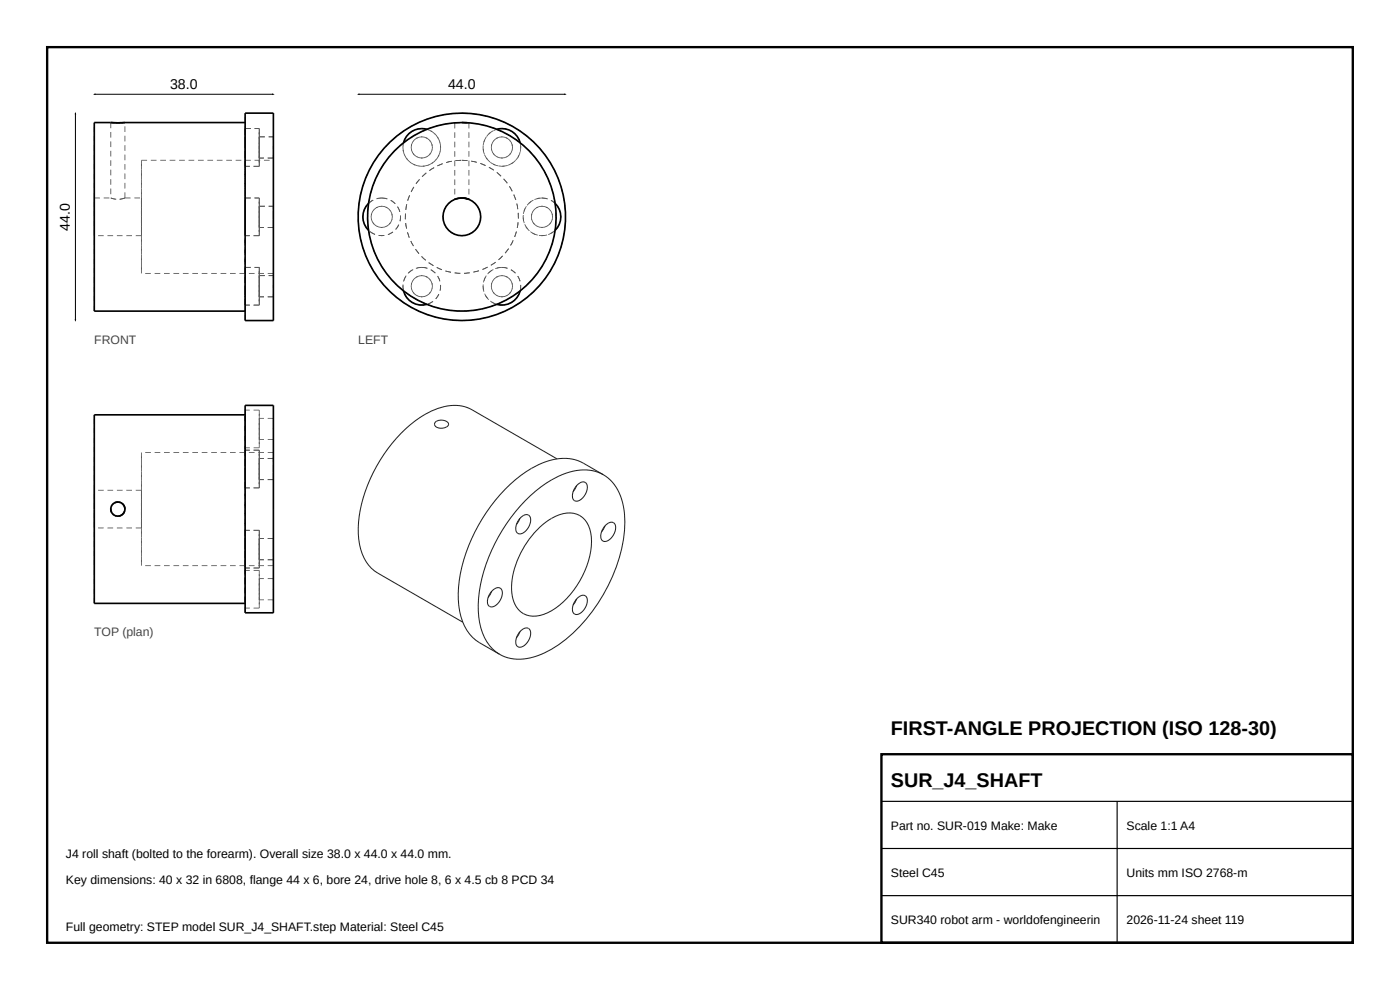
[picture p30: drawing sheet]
<svg xmlns="http://www.w3.org/2000/svg" width="297mm" height="210mm" viewBox="0 0 297 210" stroke-linecap="round" stroke-linejoin="round" font-family="sans-serif">
<defs><g id="words">
<g font-size="4.2">
<text x="189" y="156">FIRST-ANGLE PROJECTION (ISO 128-30)</text>
<text x="189" y="167">SUR_J4_SHAFT</text>
</g>
<g font-size="3">
<text x="36.1" y="18.8">38.0</text>
<text x="95.1" y="18.8">44.0</text>
<text x="14.8" y="48.9" transform="rotate(-90 14.8 48.9)">44.0</text>
</g>
<g font-size="2.6" fill="#444">
<text x="20" y="73">FRONT</text>
<text x="76" y="73">LEFT</text>
<text x="20" y="135">TOP (plan)</text>
</g>
<g font-size="2.6">
<text x="189" y="176">Part no. SUR-019 Make: Make</text>
<text x="239" y="176">Scale 1:1 A4</text>
<text x="14" y="182">J4 roll shaft (bolted to the forearm). Overall size 38.0 x 44.0 x 44.0 mm.</text>
<text x="189" y="186">Steel C45</text>
<text x="239" y="186">Units mm ISO 2768-m</text>
<text x="14" y="187.5">Key dimensions: 40 x 32 in 6808, flange 44 x 6, bore 24, drive hole 8, 6 x 4.5 cb 8 PCD 34</text>
<text x="14" y="197.5">Full geometry: STEP model SUR_J4_SHAFT.step Material: Steel C45</text>
<text x="189" y="196">SUR340 robot arm - worldofengineerin</text>
<text x="239" y="196">2026-11-24 sheet 119</text>
</g>
</g></defs>
<path d="M10 10h277v190h-277zM187 160h100v40h-100z" fill="none" stroke="#000" stroke-width=".5"/>
<path d="M187 170h100M187 180h100M237 170v30M187 190h100" fill="none" stroke="#000" stroke-width=".25"/>
<g fill="#555">
<path d="M51.9 26h.2v1.2h-.2z"/>
<path d="M51.9 27.3h.2v.1h-.2z"/>
<path d="M51.9 64.6h.2v.1h-.2z"/>
<path d="M51.9 64.6h.2v1.2h-.2z"/>
<path d="M51.9 64.8h.2v1.2h-.2z"/>
<path d="M51.9 26.2h.2v1.2h-.2z"/>
<path d="M51.9 42h.2v1.1h-.2z"/>
<path d="M51.9 48.9h.2v1.1h-.2z"/>
<path d="M51.9 66.8h.2v1.2h-.2zM51.9 64.8h.2v1.2h-.2zM51.9 62.8h.2v1.2h-.2zM51.9 60.8h.2v1.2h-.2zM51.9 58.8h.2v1.2h-.2zM51.9 56.8h.2v1.2h-.2zM51.9 54.8h.2v1.2h-.2zM51.9 52.8h.2v1.2h-.2zM51.9 50.8h.2v1.2h-.2zM51.9 48.8h.2v1.2h-.2zM51.9 46.8h.2v1.2h-.2zM51.9 44.8h.2v1.2h-.2zM51.9 42.8h.2v1.2h-.2zM51.9 40.8h.2v1.2h-.2zM51.9 38.8h.2v1.2h-.2zM51.9 36.8h.2v1.2h-.2zM51.9 34.8h.2v1.2h-.2zM51.9 32.8h.2v1.2h-.2zM51.9 30.8h.2v1.2h-.2zM51.9 28.8h.2v1.2h-.2zM51.9 26.8h.2v1.2h-.2zM51.9 24.8h.2v1.2h-.2z"/>
<path d="M57.9 66.8h.2v1.2h-.2zM57.9 64.8h.2v1.2h-.2zM57.9 62.8h.2v1.2h-.2zM57.9 60.8h.2v1.2h-.2zM57.9 58.8h.2v1.2h-.2zM57.9 56.8h.2v1.2h-.2zM57.9 54.8h.2v1.2h-.2zM57.9 52.8h.2v1.2h-.2zM57.9 50.8h.2v1.2h-.2zM57.9 48.8h.2v1.2h-.2zM57.9 46.8h.2v1.2h-.2zM57.9 44.8h.2v1.2h-.2zM57.9 42.8h.2v1.2h-.2zM57.9 40.8h.2v1.2h-.2zM57.9 38.8h.2v1.2h-.2zM57.9 36.8h.2v1.2h-.2zM57.9 34.8h.2v1.2h-.2zM57.9 32.8h.2v1.2h-.2zM57.9 30.8h.2v1.2h-.2zM57.9 28.8h.2v1.2h-.2zM57.9 26.8h.2v1.2h-.2zM57.9 24.8h.2v1.2h-.2z"/>
<path d="M51.9 27.3h.2v1.2h-.2zM51.9 29.3h.2v1h-.2z"/>
<path d="M51.9 30.3h.2v1.2h-.2zM51.9 32.3h.2v1.2h-.2zM51.9 34.3h.2v1.2h-.2zM51.9 36.3h.2v1.2h-.2zM51.9 38.3h.2v1.2h-.2zM51.9 40.3h.2v1.2h-.2zM51.9 42.3h.2v.8h-.2z"/>
<path d="M51.9 43.1h.2v1.2h-.2zM51.9 45.1h.2v1.2h-.2zM51.9 47.1h.2v1.2h-.2z"/>
<path d="M51.9 48.9h.2v1.2h-.2zM51.9 50.9h.2v1.2h-.2zM51.9 52.9h.2v1.2h-.2zM51.9 54.9h.2v1.2h-.2zM51.9 56.9h.2v1.2h-.2zM51.9 58.9h.2v1.2h-.2zM51.9 60.9h.2v.8h-.2z"/>
<path d="M51.9 61.7h.2v1.2h-.2zM51.9 63.7h.2v1h-.2z"/>
<path d="M51.9 63.5h.2v1.2h-.2zM51.9 61.7h.2v1h-.2z"/>
<path d="M51.9 60.5h.2v1.2h-.2zM51.9 58.5h.2v1.2h-.2zM51.9 56.5h.2v1.2h-.2zM51.9 54.5h.2v1.2h-.2zM51.9 52.5h.2v1.2h-.2zM51.9 50.5h.2v1.2h-.2zM51.9 48.9h.2v.8h-.2z"/>
<path d="M51.9 47.7h.2v1.2h-.2zM51.9 45.7h.2v1.2h-.2zM51.9 43.7h.2v1.2h-.2z"/>
<path d="M51.9 41.9h.2v1.2h-.2zM51.9 39.9h.2v1.2h-.2zM51.9 37.9h.2v1.2h-.2zM51.9 35.9h.2v1.2h-.2zM51.9 33.9h.2v1.2h-.2zM51.9 31.9h.2v1.2h-.2zM51.9 30.3h.2v.8h-.2z"/>
<path d="M51.9 29.1h.2v1.2h-.2zM51.9 27.3h.2v1h-.2z"/>
<path d="M57.9 43.7h.2v1.2h-.2zM57.9 45.7h.2v1.2h-.2zM57.9 47.7h.2v.5h-.2z"/>
<path d="M57.9 47h.2v1.2h-.2zM57.9 45h.2v1.2h-.2zM57.9 43.7h.2v.5h-.2z"/>
<path d="M57.9 58.5h.2v1.2h-.2zM57.9 60.5h.2v1.2h-.2zM57.9 62.5h.2v.5h-.2z"/>
<path d="M57.9 61.8h.2v1.2h-.2zM57.9 59.8h.2v1.2h-.2zM57.9 58.5h.2v.5h-.2z"/>
<path d="M57.9 29h.2v1.2h-.2zM57.9 31h.2v1.2h-.2zM57.9 33h.2v.5h-.2z"/>
<path d="M57.9 32.3h.2v1.2h-.2zM57.9 30.3h.2v1.2h-.2zM57.9 29h.2v.5h-.2z"/>
<path d="M57.9 58.5h.2v1.2h-.2zM57.9 60.5h.2v1.2h-.2zM57.9 62.5h.2v.5h-.2z"/>
<path d="M57.9 61.8h.2v1.2h-.2zM57.9 59.8h.2v1.2h-.2zM57.9 58.5h.2v.5h-.2z"/>
<path d="M57.9 34h.2v1.2h-.2zM57.9 36h.2v1.2h-.2zM57.9 38h.2v1.2h-.2zM57.9 40h.2v1.2h-.2zM57.9 42h.2v1.2h-.2zM57.9 44h.2v1.2h-.2zM57.9 46h.2v1.2h-.2zM57.9 48h.2v1.2h-.2zM57.9 50h.2v1.2h-.2zM57.9 52h.2v1.2h-.2zM57.9 54h.2v1.2h-.2zM57.9 56h.2v1.2h-.2z"/>
<path d="M57.9 56.8h.2v1.2h-.2zM57.9 54.8h.2v1.2h-.2zM57.9 52.8h.2v1.2h-.2zM57.9 50.8h.2v1.2h-.2zM57.9 48.8h.2v1.2h-.2zM57.9 46.8h.2v1.2h-.2zM57.9 44.8h.2v1.2h-.2zM57.9 42.8h.2v1.2h-.2zM57.9 40.8h.2v1.2h-.2zM57.9 38.8h.2v1.2h-.2zM57.9 36.8h.2v1.2h-.2zM57.9 34.8h.2v1.2h-.2z"/>
<path d="M57.9 29h.2v1.2h-.2zM57.9 31h.2v1.2h-.2zM57.9 33h.2v.5h-.2z"/>
<path d="M57.9 32.3h.2v1.2h-.2zM57.9 30.3h.2v1.2h-.2zM57.9 29h.2v.5h-.2z"/>
<path d="M57.9 43.7h.2v1.2h-.2zM57.9 45.7h.2v1.2h-.2zM57.9 47.7h.2v.5h-.2z"/>
<path d="M57.9 47h.2v1.2h-.2zM57.9 45h.2v1.2h-.2zM57.9 43.7h.2v.5h-.2z"/>
<path d="M51.9 29.1h.2v1.2h-.2zM51.9 27.4h.2v.9h-.2z"/>
<path d="M51.9 47.7h.2v1.2h-.2zM51.9 45.7h.2v1.2h-.2zM51.9 43.7h.2v1.2h-.2z"/>
<path d="M51.9 63.4h.2v1.2h-.2zM51.9 61.7h.2v.9h-.2z"/>
<path d="M51.9 61.7h.2v1.2h-.2zM51.9 63.7h.2v.9h-.2z"/>
<path d="M51.9 43.1h.2v1.2h-.2zM51.9 45.1h.2v1.2h-.2zM51.9 47.1h.2v1.2h-.2z"/>
<path d="M51.9 27.4h.2v1.2h-.2zM51.9 29.4h.2v.9h-.2z"/>
<path d="M19.9 64.8h.2v1.2h-.2zM19.9 62.8h.2v1.2h-.2zM19.9 60.8h.2v1.2h-.2zM19.9 58.8h.2v1.2h-.2zM19.9 56.8h.2v1.2h-.2zM19.9 54.8h.2v1.2h-.2zM19.9 52.8h.2v1.2h-.2zM19.9 50.8h.2v1.2h-.2zM19.9 48.8h.2v1.2h-.2zM19.9 46.8h.2v1.2h-.2zM19.9 44.8h.2v1.2h-.2zM19.9 42.8h.2v1.2h-.2zM19.9 40.8h.2v1.2h-.2zM19.9 38.8h.2v1.2h-.2zM19.9 36.8h.2v1.2h-.2zM19.9 34.8h.2v1.2h-.2zM19.9 32.8h.2v1.2h-.2zM19.9 30.8h.2v1.2h-.2zM19.9 28.8h.2v1.2h-.2zM19.9 26.8h.2v1.2h-.2z"/>
<path d="M51.9 30.3h.2v1.2h-.2zM51.9 32.3h.2v1.2h-.2zM51.9 34.3h.2v1h-.2z"/>
<path d="M51.9 34.1h.2v1.2h-.2zM51.9 32.1h.2v1.2h-.2zM51.9 30.1h.2v1.2h-.2zM51.9 28.1h.2v1.2h-.2z"/>
<path d="M52 27.2h1.2v.2h-1.2zM54 27.2h1v.2h-1z"/>
<path d="M54.9 27.3h.2v1.2h-.2zM54.9 29.3h.2v1.2h-.2zM54.9 31.3h.2v1.2h-.2zM54.9 33.3h.2v1.2h-.2z"/>
<path d="M54.9 34.1h.2v1.2h-.2zM54.9 32.1h.2v1.2h-.2zM54.9 30.1h.2v1.2h-.2zM54.9 28.1h.2v1.2h-.2z"/>
<path d="M51.9 48.8h.2v1.2h-.2zM51.9 46.8h.2v1.2h-.2zM51.9 44.8h.2v1.2h-.2zM51.9 42.8h.2v1.2h-.2z"/>
<path d="M52 41.9h1.2v.2h-1.2zM54 41.9h1v.2h-1z"/>
<path d="M54.9 42h.2v1.2h-.2zM54.9 44h.2v1.2h-.2zM54.9 46h.2v1.2h-.2zM54.9 48h.2v1.2h-.2z"/>
<path d="M54.9 48.8h.2v1.2h-.2zM54.9 46.8h.2v1.2h-.2zM54.9 44.8h.2v1.2h-.2zM54.9 42.8h.2v1.2h-.2z"/>
<path d="M51.9 56.7h.2v1.2h-.2zM51.9 58.7h.2v1.2h-.2zM51.9 60.7h.2v1h-.2z"/>
<path d="M51.9 63.4h.2v1.2h-.2zM51.9 61.4h.2v1.2h-.2zM51.9 59.4h.2v1.2h-.2zM51.9 57.4h.2v1.2h-.2z"/>
<path d="M52 56.6h1.2v.2h-1.2zM54 56.6h1v.2h-1z"/>
<path d="M54.9 56.7h.2v1.2h-.2zM54.9 58.7h.2v1.2h-.2zM54.9 60.7h.2v1.2h-.2zM54.9 62.7h.2v1.2h-.2z"/>
<path d="M54.9 63.5h.2v1.2h-.2zM54.9 61.5h.2v1.2h-.2zM54.9 59.5h.2v1.2h-.2zM54.9 57.5h.2v1.2h-.2z"/>
<path d="M51.9 56.7h.2v1.2h-.2zM51.9 58.7h.2v1.2h-.2zM51.9 60.7h.2v1.2h-.2zM51.9 62.7h.2v1.2h-.2z"/>
<path d="M51.9 60.5h.2v1.2h-.2zM51.9 58.5h.2v1.2h-.2zM51.9 56.7h.2v1h-.2z"/>
<path d="M52 56.6h1.2v.2h-1.2zM54 56.6h1v.2h-1z"/>
<path d="M54.9 56.7h.2v1.2h-.2zM54.9 58.7h.2v1.2h-.2zM54.9 60.7h.2v1.2h-.2zM54.9 62.7h.2v1.2h-.2z"/>
<path d="M54.9 63.5h.2v1.2h-.2zM54.9 61.5h.2v1.2h-.2zM54.9 59.5h.2v1.2h-.2zM54.9 57.5h.2v1.2h-.2z"/>
<path d="M51.9 42h.2v1.2h-.2zM51.9 44h.2v1.2h-.2zM51.9 46h.2v1.2h-.2zM51.9 48h.2v1.2h-.2z"/>
<path d="M52 41.9h1.2v.2h-1.2zM54 41.9h1v.2h-1z"/>
<path d="M54.9 42h.2v1.2h-.2zM54.9 44h.2v1.2h-.2zM54.9 46h.2v1.2h-.2zM54.9 48h.2v1.2h-.2z"/>
<path d="M54.9 48.8h.2v1.2h-.2zM54.9 46.8h.2v1.2h-.2zM54.9 44.8h.2v1.2h-.2zM54.9 42.8h.2v1.2h-.2z"/>
<path d="M51.9 27.4h.2v1.2h-.2zM51.9 29.4h.2v1.2h-.2zM51.9 31.4h.2v1.2h-.2zM51.9 33.4h.2v1.2h-.2z"/>
<path d="M51.9 34.1h.2v1.2h-.2zM51.9 32.1h.2v1.2h-.2zM51.9 30.3h.2v1h-.2z"/>
<path d="M52 27.2h1.2v.2h-1.2zM54 27.2h1v.2h-1z"/>
<path d="M54.9 27.3h.2v1.2h-.2zM54.9 29.3h.2v1.2h-.2zM54.9 31.3h.2v1.2h-.2zM54.9 33.3h.2v1.2h-.2z"/>
<path d="M54.9 34.1h.2v1.2h-.2zM54.9 32.1h.2v1.2h-.2zM54.9 30.1h.2v1.2h-.2zM54.9 28.1h.2v1.2h-.2z"/>
<path d="M54.9 43.7h.2v1.2h-.2zM54.9 45.7h.2v1.2h-.2zM54.9 47.7h.2v.5h-.2z"/>
<path d="M54.9 47h.2v1.2h-.2zM54.9 45h.2v1.2h-.2zM54.9 43.7h.2v.5h-.2z"/>
<path d="M55 43.7h1.2v.1h-1.2zM57 43.7h1v.1h-1z"/>
<path d="M54.9 58.5h.2v1.2h-.2zM54.9 60.5h.2v1.2h-.2zM54.9 62.5h.2v.5h-.2z"/>
<path d="M54.9 61.8h.2v1.2h-.2zM54.9 59.8h.2v1.2h-.2zM54.9 58.5h.2v.5h-.2z"/>
<path d="M55 58.4h1.2v.2h-1.2zM57 58.4h1v.2h-1z"/>
<path d="M54.9 29h.2v1.2h-.2zM54.9 31h.2v1.2h-.2zM54.9 33h.2v.5h-.2z"/>
<path d="M54.9 32.3h.2v1.2h-.2zM54.9 30.3h.2v1.2h-.2zM54.9 29h.2v.5h-.2z"/>
<path d="M55 28.9h1.2v.2h-1.2zM57 28.9h1v.2h-1z"/>
<path d="M54.9 58.5h.2v1.2h-.2zM54.9 60.5h.2v1.2h-.2zM54.9 62.5h.2v.5h-.2z"/>
<path d="M54.9 61.8h.2v1.2h-.2zM54.9 59.8h.2v1.2h-.2zM54.9 58.5h.2v.5h-.2z"/>
<path d="M55 58.4h1.2v.2h-1.2zM57 58.4h1v.2h-1z"/>
<path d="M30 33.9h1.2v.2h-1.2zM32 33.9h1.2v.2h-1.2zM34 33.9h1.2v.2h-1.2zM36 33.9h1.2v.2h-1.2zM38 33.9h1.2v.2h-1.2zM40 33.9h1.2v.2h-1.2zM42 33.9h1.2v.2h-1.2zM44 33.9h1.2v.2h-1.2zM46 33.9h1.2v.2h-1.2zM48 33.9h1.2v.2h-1.2zM50 33.9h1.2v.2h-1.2zM52 33.9h1.2v.2h-1.2zM54 33.9h1.2v.2h-1.2zM56 33.9h1.2v.2h-1.2z"/>
<path d="M29.9 34h.2v1.2h-.2zM29.9 36h.2v1.2h-.2zM29.9 38h.2v1.2h-.2zM29.9 40h.2v1.2h-.2zM29.9 42h.2v1.2h-.2zM29.9 44h.2v1.2h-.2zM29.9 46h.2v1.2h-.2zM29.9 48h.2v1.2h-.2zM29.9 50h.2v1.2h-.2zM29.9 52h.2v1.2h-.2zM29.9 54h.2v1.2h-.2zM29.9 56h.2v1.2h-.2z"/>
<path d="M29.9 56.8h.2v1.2h-.2zM29.9 54.8h.2v1.2h-.2zM29.9 52.8h.2v1.2h-.2zM29.9 50.8h.2v1.2h-.2zM29.9 48.8h.2v1.2h-.2zM29.9 46.8h.2v1.2h-.2zM29.9 44.8h.2v1.2h-.2zM29.9 42.8h.2v1.2h-.2zM29.9 40.8h.2v1.2h-.2zM29.9 38.8h.2v1.2h-.2zM29.9 36.8h.2v1.2h-.2zM29.9 34.8h.2v1.2h-.2z"/>
<path d="M54.9 29h.2v1.2h-.2zM54.9 31h.2v1.2h-.2zM54.9 33h.2v.5h-.2z"/>
<path d="M54.9 32.3h.2v1.2h-.2zM54.9 30.3h.2v1.2h-.2zM54.9 29h.2v.5h-.2z"/>
<path d="M55 28.9h1.2v.2h-1.2zM57 28.9h1v.2h-1z"/>
<path d="M54.9 43.7h.2v1.2h-.2zM54.9 45.7h.2v1.2h-.2zM54.9 47.7h.2v.5h-.2z"/>
<path d="M54.9 47h.2v1.2h-.2zM54.9 45h.2v1.2h-.2zM54.9 43.7h.2v.5h-.2z"/>
<path d="M55 43.7h1.2v.1h-1.2zM57 43.7h1v.1h-1z"/>
<path d="M25.3 42.2h.7l.5-.3v.2l-1 .2-.2 .1zM23.5 41.9l.5 .3h.5v.1l-1-.2z"/>
<path d="M23.5 41.9l.5 .3h.7v.2l-1.2-.3zM25.5 42.2h.5l.5-.3v.2l-1 .2z"/>
<path d="M26.4 40.8h.2v1.2h-.2zM26.4 38.8h.2v1.2h-.2zM26.4 36.8h.2v1.2h-.2zM26.4 34.8h.2v1.2h-.2zM26.4 32.8h.2v1.2h-.2zM26.4 30.8h.2v1.2h-.2zM26.4 28.8h.2v1.2h-.2zM26.4 26.8h.2v1.2h-.2z"/>
<path d="M19.9 42h.2v1.2h-.2zM19.9 44h.2v1.2h-.2zM19.9 46h.2v1.2h-.2zM19.9 48h.2v1.2h-.2z"/>
<path d="M19.9 48.8h.2v1.2h-.2zM19.9 46.8h.2v1.2h-.2zM19.9 44.8h.2v1.2h-.2zM19.9 42.8h.2v1.2h-.2z"/>
<path d="M29.9 42h.2v1.2h-.2zM29.9 44h.2v1.2h-.2zM29.9 46h.2v1.2h-.2zM29.9 48h.2v1.2h-.2z"/>
<path d="M29.9 48.8h.2v1.2h-.2zM29.9 46.8h.2v1.2h-.2zM29.9 44.8h.2v1.2h-.2zM29.9 42.8h.2v1.2h-.2z"/>
<path d="M20 41.9h1.2v.2h-1.2zM22 41.9h1.2v.2h-1.2z"/>
<path d="M26.5 41.9h1.2v.2h-1.2zM28.5 41.9h1.2v.2h-1.2z"/>
<path d="M53.8 35.2h1.2v.2h-1.2zM52 35.2h1v.2h-1z"/>
<path d="M53.8 49.9h1.2v.2h-1.2zM52 49.9h1v.2h-1z"/>
<path d="M53.8 64.6h1.2v.2h-1.2zM52 64.6h1v.2h-1z"/>
<path d="M53.8 64.6h1.2v.2h-1.2zM52 64.6h1v.2h-1z"/>
<path d="M53.8 49.9h1.2v.2h-1.2zM52 49.9h1v.2h-1z"/>
<path d="M53.8 35.2h1.2v.2h-1.2zM52 35.2h1v.2h-1z"/>
<path d="M56.8 48.2h1.2v.1h-1.2zM55 48.2h1v.1h-1z"/>
<path d="M56.8 62.9h1.2v.2h-1.2zM55 62.9h1v.2h-1z"/>
<path d="M56.8 33.4h1.2v.2h-1.2zM55 33.4h1v.2h-1z"/>
<path d="M56.8 62.9h1.2v.2h-1.2zM55 62.9h1v.2h-1z"/>
<path d="M56.8 57.9h1.2v.2h-1.2zM54.8 57.9h1.2v.2h-1.2zM52.8 57.9h1.2v.2h-1.2zM50.8 57.9h1.2v.2h-1.2zM48.8 57.9h1.2v.2h-1.2zM46.8 57.9h1.2v.2h-1.2zM44.8 57.9h1.2v.2h-1.2zM42.8 57.9h1.2v.2h-1.2zM40.8 57.9h1.2v.2h-1.2zM38.8 57.9h1.2v.2h-1.2zM36.8 57.9h1.2v.2h-1.2zM34.8 57.9h1.2v.2h-1.2zM32.8 57.9h1.2v.2h-1.2zM30.8 57.9h1.2v.2h-1.2z"/>
<path d="M56.8 33.4h1.2v.2h-1.2zM55 33.4h1v.2h-1z"/>
<path d="M56.8 48.2h1.2v.1h-1.2zM55 48.2h1v.1h-1z"/>
<path d="M23.4 26h.2v1.2h-.2zM23.4 28h.2v1.2h-.2zM23.4 30h.2v1.2h-.2zM23.4 32h.2v1.2h-.2zM23.4 34h.2v1.2h-.2zM23.4 36h.2v1.2h-.2zM23.4 38h.2v1.2h-.2zM23.4 40h.2v1.2h-.2z"/>
<path d="M28.8 49.9h1.2v.2h-1.2zM26.8 49.9h1.2v.2h-1.2zM24.8 49.9h1.2v.2h-1.2zM22.8 49.9h1.2v.2h-1.2zM20.8 49.9h1.2v.2h-1.2z"/>
</g>
<path d="M52 24h6v44h-6zM52 26h-32v40h32" fill="none" stroke="#000" stroke-width=".35"/>
<g fill="#555">
<path d="M51.9 115.4h.2v1.1h-.2z"/>
<path d="M51.9 127.8h.2v1.2h-.2z"/>
<path d="M51.9 87h.2v1.2h-.2z"/>
<path d="M51.9 99.5h.2v1.1h-.2z"/>
<path d="M51.9 88h.2v.2h-.2z"/>
<path d="M51.9 127.8h.2v.2h-.2z"/>
<path d="M51.9 120.4l.2 .1z"/>
<path d="M51.9 95.5l.2 .1z"/>
<path d="M25.9 106.7v.2z"/>
<path d="M25.6 106.5l.2 .1-.1 .2-.2-.1z"/>
<path d="M25.4 106.4v.2z"/>
<path d="M25.1 106.4v.2z"/>
<path d="M24.1 106.7l.2-.1 .1 .1-.2 .2z"/>
<path d="M23.9 106.9h.2z"/>
<path d="M23.8 107l.1 .1-.1 .2-.2-.1z"/>
<path d="M23.6 107.3l.1 .1-.1 .2v.3l-.2-.1z"/>
<path d="M23.6 108.7l.1-.1 .3 .4-.2 .1z"/>
<path d="M24 109v.2z"/>
<path d="M24 109.1v.1z"/>
<path d="M24.2 109.1l.2 .2-.1 .1-.2-.1z"/>
<path d="M24.4 109.3h.1l-.1 .2-.1-.1z"/>
<path d="M24.7 109.4v.2z"/>
<path d="M24.8 109.4h.2l-.1 .2h-.2z"/>
<path d="M25 109.4l.1 .2z"/>
<path d="M25.1 109.4l.1 .2z"/>
<path d="M26.4 108.1l.2 .1-.1 .2h-.1z"/>
<path d="M51.9 128.8h.2v1.2h-.2zM51.9 126.8h.2v1.2h-.2zM51.9 124.8h.2v1.2h-.2zM51.9 122.8h.2v1.2h-.2zM51.9 120.8h.2v1.2h-.2zM51.9 118.8h.2v1.2h-.2zM51.9 116.8h.2v1.2h-.2zM51.9 114.8h.2v1.2h-.2zM51.9 112.8h.2v1.2h-.2zM51.9 110.8h.2v1.2h-.2zM51.9 108.8h.2v1.2h-.2zM51.9 106.8h.2v1.2h-.2zM51.9 104.8h.2v1.2h-.2zM51.9 102.8h.2v1.2h-.2zM51.9 100.8h.2v1.2h-.2zM51.9 98.8h.2v1.2h-.2zM51.9 96.8h.2v1.2h-.2zM51.9 94.8h.2v1.2h-.2zM51.9 92.8h.2v1.2h-.2zM51.9 90.8h.2v1.2h-.2zM51.9 88.8h.2v1.2h-.2zM51.9 86.8h.2v1.2h-.2z"/>
<path d="M57.9 128.8h.2v1.2h-.2zM57.9 126.8h.2v1.2h-.2zM57.9 124.8h.2v1.2h-.2zM57.9 122.8h.2v1.2h-.2zM57.9 120.8h.2v1.2h-.2zM57.9 118.8h.2v1.2h-.2zM57.9 116.8h.2v1.2h-.2zM57.9 114.8h.2v1.2h-.2zM57.9 112.8h.2v1.2h-.2zM57.9 110.8h.2v1.2h-.2zM57.9 108.8h.2v1.2h-.2zM57.9 106.8h.2v1.2h-.2zM57.9 104.8h.2v1.2h-.2zM57.9 102.8h.2v1.2h-.2zM57.9 100.8h.2v1.2h-.2zM57.9 98.8h.2v1.2h-.2zM57.9 96.8h.2v1.2h-.2zM57.9 94.8h.2v1.2h-.2zM57.9 92.8h.2v1.2h-.2zM57.9 90.8h.2v1.2h-.2zM57.9 88.8h.2v1.2h-.2zM57.9 86.8h.2v1.2h-.2z"/>
<path d="M51.9 108h.2v1.2h-.2zM51.9 110h.2v1.2h-.2zM51.9 112h.2v1.2h-.2zM51.9 114h.2v1.2h-.2z"/>
<path d="M51.9 116.5h.2v1.2h-.2zM51.9 118.5h.2v1.2h-.2z"/>
<path d="M51.9 120.4h.2v1.2h-.2zM51.9 122.4h.2v1.2h-.2zM51.9 124.4h.2v1.2h-.2zM51.9 126.4h.2v1.2h-.2z"/>
<path d="M51.9 126.6h.2v1.2h-.2zM51.9 124.6h.2v1.2h-.2zM51.9 122.6h.2v1.2h-.2zM51.9 120.6h.2v1.2h-.2z"/>
<path d="M51.9 119.2h.2v1.2h-.2zM51.9 117.2h.2v1.2h-.2zM51.9 115.4h.2v1h-.2z"/>
<path d="M51.9 114.2h.2v1.2h-.2zM51.9 112.2h.2v1.2h-.2zM51.9 110.2h.2v1.2h-.2zM51.9 108.2h.2v1.2h-.2zM51.9 106.2h.2v1.2h-.2zM51.9 104.2h.2v1.2h-.2zM51.9 102.2h.2v1.2h-.2zM51.9 100.6h.2v.8h-.2z"/>
<path d="M51.9 99.4h.2v1.2h-.2zM51.9 97.4h.2v1.2h-.2zM51.9 95.6h.2v1h-.2z"/>
<path d="M51.9 94.4h.2v1.2h-.2zM51.9 92.4h.2v1.2h-.2zM51.9 90.4h.2v1.2h-.2zM51.9 88.4h.2v1.2h-.2z"/>
<path d="M51.9 88.2h.2v1.2h-.2zM51.9 90.2h.2v1.2h-.2zM51.9 92.2h.2v1.2h-.2zM51.9 94.2h.2v1.2h-.2z"/>
<path d="M51.9 95.6h.2v1.2h-.2zM51.9 97.6h.2v1.2h-.2z"/>
<path d="M51.9 100.6h.2v1.2h-.2zM51.9 102.6h.2v1.2h-.2zM51.9 104.6h.2v1.2h-.2zM51.9 106.6h.2v1.2h-.2z"/>
<path d="M57.9 91h.2v1.2h-.2zM57.9 93h.2v.2h-.2z"/>
<path d="M57.9 92h.2v1.2h-.2zM57.9 90h.2v1.2h-.2zM57.9 88.7h.2v.5h-.2z"/>
<path d="M57.9 88.7a.42 .42 0 0 1 .2 .7v.5h-.2zM57.9 90.7h.2v.3h-.2z"/>
<path d="M57.9 99.5h.2v1.2h-.2zM57.9 101.5h.2v.2h-.2z"/>
<path d="M57.9 100.5h.2v1.2h-.2zM57.9 98.5h.2v1.2h-.2zM57.9 97.2h.2v.5h-.2z"/>
<path d="M57.9 97.2a.42 .42 0 0 1 .2 .7v.5h-.2zM57.9 99.2h.2v.3h-.2z"/>
<path d="M57.9 99.5h.2v1.2h-.2zM57.9 101.5h.2v.2h-.2z"/>
<path d="M57.9 100.5h.2v1.2h-.2zM57.9 98.5h.2v1.2h-.2zM57.9 97.2h.2v.5h-.2z"/>
<path d="M57.9 97.2a.42 .42 0 0 1 .2 .7v.5h-.2zM57.9 99.2h.2v.3h-.2z"/>
<path d="M57.9 116.5h.2v1.2h-.2zM57.9 118.5h.2v.2h-.2z"/>
<path d="M57.9 117.5h.2v1.2h-.2zM57.9 115.5h.2v1.2h-.2zM57.9 114.2h.2v.5h-.2z"/>
<path d="M57.9 114.2a.42 .42 0 0 1 .2 .7v.5h-.2zM57.9 116.2h.2v.3h-.2z"/>
<path d="M57.9 108h.2v1.2h-.2zM57.9 110h.2v1.2h-.2zM57.9 112h.2v1.2h-.2zM57.9 114h.2v1.2h-.2zM57.9 116h.2v1.2h-.2zM57.9 118h.2v1.2h-.2z"/>
<path d="M57.9 118.8h.2v1.2h-.2zM57.9 116.8h.2v1.2h-.2zM57.9 114.8h.2v1.2h-.2zM57.9 112.8h.2v1.2h-.2zM57.9 110.8h.2v1.2h-.2zM57.9 108.8h.2v1.2h-.2zM57.9 106.8h.2v1.2h-.2zM57.9 104.8h.2v1.2h-.2zM57.9 102.8h.2v1.2h-.2zM57.9 100.8h.2v1.2h-.2zM57.9 98.8h.2v1.2h-.2zM57.9 96.8h.2v1.2h-.2z"/>
<path d="M57.9 96h.2v1.2h-.2zM57.9 98h.2v1.2h-.2zM57.9 100h.2v1.2h-.2zM57.9 102h.2v1.2h-.2zM57.9 104h.2v1.2h-.2zM57.9 106h.2v1.2h-.2z"/>
<path d="M57.9 116.5h.2v1.2h-.2zM57.9 118.5h.2v.2h-.2z"/>
<path d="M57.9 117.5h.2v1.2h-.2zM57.9 115.5h.2v1.2h-.2zM57.9 114.2h.2v.5h-.2z"/>
<path d="M57.9 114.2a.42 .42 0 0 1 .2 .7v.5h-.2zM57.9 116.2h.2v.3h-.2z"/>
<path d="M57.9 125h.2v1.2h-.2zM57.9 127h.2v.2h-.2z"/>
<path d="M57.9 126h.2v1.2h-.2zM57.9 124h.2v1.2h-.2zM57.9 122.7h.2v.5h-.2z"/>
<path d="M57.9 122.7a.42 .42 0 0 1 .2 .7v.5h-.2zM57.9 124.7h.2v.3h-.2z"/>
<path d="M51.9 95.6h.2v1.2h-.2zM51.9 97.6h.2v1.2h-.2zM51.9 99.6h.2v1h-.2z"/>
<path d="M51.9 99.4h.2v1.2h-.2zM51.9 97.4h.2v1.2h-.2zM51.9 95.6h.2v1h-.2z"/>
<path d="M51.9 119.2h.2v1.2h-.2zM51.9 117.2h.2v1.2h-.2zM51.9 115.4h.2v1h-.2z"/>
<path d="M51.9 115.4h.2v1.2h-.2zM51.9 117.4h.2v1.2h-.2zM51.9 119.4h.2v1h-.2z"/>
<path d="M19.9 126.8h.2v1.2h-.2zM19.9 124.8h.2v1.2h-.2zM19.9 122.8h.2v1.2h-.2zM19.9 120.8h.2v1.2h-.2zM19.9 118.8h.2v1.2h-.2zM19.9 116.8h.2v1.2h-.2zM19.9 114.8h.2v1.2h-.2zM19.9 112.8h.2v1.2h-.2zM19.9 110.8h.2v1.2h-.2zM19.9 108.8h.2v1.2h-.2zM19.9 106.8h.2v1.2h-.2zM19.9 104.8h.2v1.2h-.2zM19.9 102.8h.2v1.2h-.2zM19.9 100.8h.2v1.2h-.2zM19.9 98.8h.2v1.2h-.2zM19.9 96.8h.2v1.2h-.2zM19.9 94.8h.2v1.2h-.2zM19.9 92.8h.2v1.2h-.2zM19.9 90.8h.2v1.2h-.2zM19.9 88.8h.2v1.2h-.2z"/>
<path d="M51.9 119.3h.2v1.2h-.2zM51.9 117.3h.2v1.2h-.2zM51.9 115.3h.2v1.2h-.2zM51.9 113.3h.2v1.2h-.2z"/>
<path d="M51.9 112.5h.2v1.2h-.2zM51.9 114.5h.2v.9h-.2z"/>
<path d="M54.9 116.5h.2v1.2h-.2zM54.9 118.5h.2v1.2h-.2z"/>
<path d="M54.9 119.3h.2v1.2h-.2zM54.9 117.3h.2v1.2h-.2zM54.9 115.3h.2v1.2h-.2zM54.9 113.3h.2v1.2h-.2z"/>
<path d="M54.9 112.5h.2v1.2h-.2zM54.9 114.5h.2v1.2h-.2z"/>
<path d="M51.9 125h.2v1.2h-.2zM51.9 127h.2v.8h-.2z"/>
<path d="M51.9 126.6h.2v1.2h-.2zM51.9 124.6h.2v1.2h-.2zM51.9 122.6h.2v1.2h-.2zM51.9 121h.2v.8h-.2z"/>
<path d="M51.9 121h.2v1.2h-.2zM51.9 123h.2v1.2h-.2z"/>
<path d="M54.9 125h.2v1.2h-.2zM54.9 127h.2v1.2h-.2z"/>
<path d="M54.9 127.8h.2v1.2h-.2zM54.9 125.8h.2v1.2h-.2zM54.9 123.8h.2v1.2h-.2zM54.9 121.8h.2v1.2h-.2z"/>
<path d="M54.9 121h.2v1.2h-.2zM54.9 123h.2v1.2h-.2z"/>
<path d="M51.9 116.5h.2v1.2h-.2zM51.9 118.5h.2v1.2h-.2z"/>
<path d="M51.9 114.2h.2v1.2h-.2zM51.9 112.5h.2v.9h-.2z"/>
<path d="M51.9 112.5h.2v1.2h-.2zM51.9 114.5h.2v1.2h-.2z"/>
<path d="M54.9 116.5h.2v1.2h-.2zM54.9 118.5h.2v1.2h-.2z"/>
<path d="M54.9 119.3h.2v1.2h-.2zM54.9 117.3h.2v1.2h-.2zM54.9 115.3h.2v1.2h-.2zM54.9 113.3h.2v1.2h-.2z"/>
<path d="M54.9 112.5h.2v1.2h-.2zM54.9 114.5h.2v1.2h-.2z"/>
<path d="M51.9 99.5h.2v1.2h-.2zM51.9 101.5h.2v1.2h-.2z"/>
<path d="M51.9 102.3h.2v1.2h-.2zM51.9 100.6h.2v.9h-.2z"/>
<path d="M51.9 95.5h.2v1.2h-.2zM51.9 97.5h.2v1.2h-.2z"/>
<path d="M54.9 99.5h.2v1.2h-.2zM54.9 101.5h.2v1.2h-.2z"/>
<path d="M54.9 102.3h.2v1.2h-.2zM54.9 100.3h.2v1.2h-.2zM54.9 98.3h.2v1.2h-.2zM54.9 96.3h.2v1.2h-.2z"/>
<path d="M54.9 95.5h.2v1.2h-.2zM54.9 97.5h.2v1.2h-.2z"/>
<path d="M51.9 91h.2v1.2h-.2zM51.9 93h.2v1.2h-.2z"/>
<path d="M51.9 93.8h.2v1.2h-.2zM51.9 91.8h.2v1.2h-.2zM51.9 89.8h.2v1.2h-.2zM51.9 88.2h.2v.8h-.2z"/>
<path d="M51.9 88.2h.2v1.2h-.2zM51.9 90.2h.2v.8h-.2z"/>
<path d="M54.9 91h.2v1.2h-.2zM54.9 93h.2v1.2h-.2z"/>
<path d="M54.9 93.8h.2v1.2h-.2zM54.9 91.8h.2v1.2h-.2zM54.9 89.8h.2v1.2h-.2zM54.9 87.8h.2v1.2h-.2z"/>
<path d="M54.9 87h.2v1.2h-.2zM54.9 89h.2v1.2h-.2z"/>
<path d="M51.9 100.6h.2v1.2h-.2zM51.9 102.6h.2v.9h-.2z"/>
<path d="M51.9 102.3h.2v1.2h-.2zM51.9 100.3h.2v1.2h-.2zM51.9 98.3h.2v1.2h-.2zM51.9 96.3h.2v1.2h-.2z"/>
<path d="M54.9 99.5h.2v1.2h-.2zM54.9 101.5h.2v1.2h-.2z"/>
<path d="M54.9 102.3h.2v1.2h-.2zM54.9 100.3h.2v1.2h-.2zM54.9 98.3h.2v1.2h-.2zM54.9 96.3h.2v1.2h-.2z"/>
<path d="M54.9 95.5h.2v1.2h-.2zM54.9 97.5h.2v1.2h-.2z"/>
<path d="M54.9 89.8h.2v1.2h-.2zM54.9 88.7h.2v.3h-.2z"/>
<path d="M54.9 88.7h.2v1.2h-.2zM54.9 90.7h.2v1.2h-.2zM54.9 92.7h.2v.5h-.2z"/>
<path d="M54.9 92h.2v.6a.42 .42 0 0 1-.2 .6zM54.9 91h.2v.2h-.2z"/>
<path d="M54.9 98.3h.2v1.2h-.2zM54.9 97.2h.2v.3h-.2z"/>
<path d="M54.9 97.2h.2v1.2h-.2zM54.9 99.2h.2v1.2h-.2zM54.9 101.2h.2v.5h-.2z"/>
<path d="M54.9 100.5h.2v.6a.42 .42 0 0 1-.2 .6zM54.9 99.5h.2v.2h-.2z"/>
<path d="M54.9 98.3h.2v1.2h-.2zM54.9 97.2h.2v.3h-.2z"/>
<path d="M54.9 97.2h.2v1.2h-.2zM54.9 99.2h.2v1.2h-.2zM54.9 101.2h.2v.5h-.2z"/>
<path d="M54.9 100.5h.2v.6a.42 .42 0 0 1-.2 .6zM54.9 99.5h.2v.2h-.2z"/>
<path d="M54.9 115.3h.2v1.2h-.2zM54.9 114.2h.2v.3h-.2z"/>
<path d="M54.9 114.2h.2v1.2h-.2zM54.9 116.2h.2v1.2h-.2zM54.9 118.2h.2v.5h-.2z"/>
<path d="M54.9 117.5h.2v.6a.42 .42 0 0 1-.2 .6zM54.9 116.5h.2v.2h-.2z"/>
<path d="M29.9 108h.2v1.2h-.2zM29.9 110h.2v1.2h-.2zM29.9 112h.2v1.2h-.2zM29.9 114h.2v1.2h-.2zM29.9 116h.2v1.2h-.2zM29.9 118h.2v1.2h-.2z"/>
<path d="M29.9 118.8h.2v1.2h-.2zM29.9 116.8h.2v1.2h-.2zM29.9 114.8h.2v1.2h-.2zM29.9 112.8h.2v1.2h-.2zM29.9 110.8h.2v1.2h-.2zM29.9 108.8h.2v1.2h-.2zM29.9 106.8h.2v1.2h-.2zM29.9 104.8h.2v1.2h-.2zM29.9 102.8h.2v1.2h-.2zM29.9 100.8h.2v1.2h-.2zM29.9 98.8h.2v1.2h-.2zM29.9 96.8h.2v1.2h-.2z"/>
<path d="M29.9 96h.2v1.2h-.2zM29.9 98h.2v1.2h-.2zM29.9 100h.2v1.2h-.2zM29.9 102h.2v1.2h-.2zM29.9 104h.2v1.2h-.2zM29.9 106h.2v1.2h-.2z"/>
<path d="M54.9 115.3h.2v1.2h-.2zM54.9 114.2h.2v.3h-.2z"/>
<path d="M54.9 114.2h.2v1.2h-.2zM54.9 116.2h.2v1.2h-.2zM54.9 118.2h.2v.5h-.2z"/>
<path d="M54.9 117.5h.2v.6a.42 .42 0 0 1-.2 .6zM54.9 116.5h.2v.2h-.2z"/>
<path d="M54.9 123.8h.2v1.2h-.2zM54.9 122.7h.2v.3h-.2z"/>
<path d="M54.9 122.7h.2v1.2h-.2zM54.9 124.7h.2v1.2h-.2zM54.9 126.7h.2v.5h-.2z"/>
<path d="M54.9 126h.2v.6a.42 .42 0 0 1-.2 .6zM54.9 125h.2v.2h-.2z"/>
<path d="M19.9 108h.2v1.2h-.2zM19.9 110h.2v1.2h-.2z"/>
<path d="M19.9 110.8h.2v1.2h-.2zM19.9 108.8h.2v1.2h-.2zM19.9 106.8h.2v1.2h-.2zM19.9 104.8h.2v1.2h-.2z"/>
<path d="M19.9 104h.2v1.2h-.2zM19.9 106h.2v1.2h-.2z"/>
<path d="M29.9 108h.2v1.2h-.2zM29.9 110h.2v1.2h-.2z"/>
<path d="M29.9 110.8h.2v1.2h-.2zM29.9 108.8h.2v1.2h-.2zM29.9 106.8h.2v1.2h-.2zM29.9 104.8h.2v1.2h-.2z"/>
<path d="M29.9 104h.2v1.2h-.2zM29.9 106h.2v1.2h-.2z"/>
<path d="M53.8 112.4h1.2v.2h-1.2zM52 112.4h1v.2h-1z"/>
<path d="M53.8 120.4h1.2v.2h-1.2zM52 120.4h1v.2h-1z"/>
<path d="M53.8 120.9h1.2v.2h-1.2zM52 120.9h1v.2h-1z"/>
<path d="M53.8 128.9h1.2v.2h-1.2zM52 128.9h1v.2h-1z"/>
<path d="M53.8 112.4h1.2v.2h-1.2zM52 112.4h1v.2h-1z"/>
<path d="M53.8 120.4h1.2v.2h-1.2zM52 120.4h1v.2h-1z"/>
<path d="M53.8 95.4h1.2v.2h-1.2zM52 95.4h1v.2h-1z"/>
<path d="M53.8 103.4h1.2v.2h-1.2zM52 103.4h1v.2h-1z"/>
<path d="M53.8 86.9h1.2v.2h-1.2zM52 86.9h1v.2h-1z"/>
<path d="M53.8 94.9h1.2v.2h-1.2zM52 94.9h1v.2h-1z"/>
<path d="M53.8 95.4h1.2v.2h-1.2zM52 95.4h1v.2h-1z"/>
<path d="M53.8 103.4h1.2v.2h-1.2zM52 103.4h1v.2h-1z"/>
<path d="M56.8 88.7h1.2v.1h-1.2zM55 88.7h1v.1h-1z"/>
<path d="M56.8 93.2h1.2v.1h-1.2zM55 93.2h1v.1h-1z"/>
<path d="M56.8 97.2h1.2v.1h-1.2zM55 97.2h1v.1h-1z"/>
<path d="M56.8 101.7h1.2v.1h-1.2zM55 101.7h1v.1h-1z"/>
<path d="M56.8 97.2h1.2v.1h-1.2zM55 97.2h1v.1h-1z"/>
<path d="M56.8 101.7h1.2v.1h-1.2zM55 101.7h1v.1h-1z"/>
<path d="M56.8 114.2h1.2v.1h-1.2zM55 114.2h1v.1h-1z"/>
<path d="M56.8 118.7h1.2v.1h-1.2zM55 118.7h1v.1h-1z"/>
<path d="M56.8 95.9h1.2v.2h-1.2zM54.8 95.9h1.2v.2h-1.2zM52.8 95.9h1.2v.2h-1.2zM50.8 95.9h1.2v.2h-1.2zM48.8 95.9h1.2v.2h-1.2zM46.8 95.9h1.2v.2h-1.2zM44.8 95.9h1.2v.2h-1.2zM42.8 95.9h1.2v.2h-1.2zM40.8 95.9h1.2v.2h-1.2zM38.8 95.9h1.2v.2h-1.2zM36.8 95.9h1.2v.2h-1.2zM34.8 95.9h1.2v.2h-1.2zM32.8 95.9h1.2v.2h-1.2zM30.8 95.9h1.2v.2h-1.2z"/>
<path d="M56.8 119.9h1.2v.2h-1.2zM54.8 119.9h1.2v.2h-1.2zM52.8 119.9h1.2v.2h-1.2zM50.8 119.9h1.2v.2h-1.2zM48.8 119.9h1.2v.2h-1.2zM46.8 119.9h1.2v.2h-1.2zM44.8 119.9h1.2v.2h-1.2zM42.8 119.9h1.2v.2h-1.2zM40.8 119.9h1.2v.2h-1.2zM38.8 119.9h1.2v.2h-1.2zM36.8 119.9h1.2v.2h-1.2zM34.8 119.9h1.2v.2h-1.2zM32.8 119.9h1.2v.2h-1.2zM30.8 119.9h1.2v.2h-1.2z"/>
<path d="M56.8 114.2h1.2v.1h-1.2zM55 114.2h1v.1h-1z"/>
<path d="M56.8 118.7h1.2v.1h-1.2zM55 118.7h1v.1h-1z"/>
<path d="M56.8 122.7h1.2v.1h-1.2zM55 122.7h1v.1h-1z"/>
<path d="M56.8 127.2h1.2v.1h-1.2zM55 127.2h1v.1h-1z"/>
<path d="M28.8 103.9h1.2v.2h-1.2zM26.8 103.9h1.2v.2h-1.2zM24.8 103.9h1.2v.2h-1.2zM22.8 103.9h1.2v.2h-1.2zM20.8 103.9h1.2v.2h-1.2z"/>
<path d="M28.8 111.9h1.2v.2h-1.2zM26.8 111.9h1.2v.2h-1.2zM24.8 111.9h1.2v.2h-1.2zM22.8 111.9h1.2v.2h-1.2zM20.8 111.9h1.2v.2h-1.2z"/>
</g>
<g fill="none" stroke="#000" stroke-width=".35">
<path d="M52 86h6v44h-6zM52 88h-32v40h32M23.5 108a1.5 1.5 0 0 1 1.5-1.5 1.5 1.5 0 0 1 1.5 1.5M23.5 108a1.5 1.5 0 0 0 1.5 1.5 1.5 1.5 0 0 0 1.5-1.5M23.5 108l.2 .7M23.5 107.9v.1M23.7 107.3h.1M23.9 109l.1 .1M23.9 106.9l-.1 .2M24 109.1v.1M24 109.2h.1M24.1 106.8l-.1 .1"/>
<path d="M24.3 109.3h.1M24.5 109.4l.2 .1M24.7 109.5h.1M24.9 109.5h.1M25.1 106.5l-.8 .2M25.1 106.5l.5 .1M25.8 106.7l.1 .1M25.9 106.8l.4 .5 .2 .7M26.4 108.4a1.5 1.5 0 0 1-1.2 1.1M26.5 108v.1"/>
</g>
<g fill="#555">
<path d="M96.8 25.9h1.2v.2h-1.2z"/>
<path d="M96.5 26l1.2-.1v.2h-1.2z"/>
<path d="M99.1 25.9l.4 .1v.1h-.4z"/>
<path d="M98.3 25.9l1.2 .1v.1h-1.2z"/>
<path d="M96.8 42.1l1.2-.2v.2h-.7l-.5 .2z"/>
<path d="M98 41.9v.2z"/>
<path d="M99.1 42.1l.1 .2z"/>
<path d="M98 41.9h.2v.2h-.2z"/>
<path d="M98 23.9l1.2 .1v.1h-1.2zM100 24l1.2 .2v.1l-1.2-.1zM102 24.3l1.1 .2v.2l-1.2-.2zM103.9 24.7l1.2 .4-.1 .2-1.1-.4zM105.8 25.4l1.1 .4v.2l-1.1-.5zM107.7 26.2l1 .5v.2l-1.1-.6zM109.4 27.1l1.1 .7-.2 .1-1-.6zM111.1 28.3l1 .7-.2 .1-.1-.2-.8-.5zM112.7 29.5l.8 .8-.1 .2-.2-.4-.7-.4zM114 31l.1-.1 .8 .9-.1 .1-.3-.4zM115.3 32.6l.1-.2 .7 1-.1 .1-.3-.6zM116.4 34.2l.2-.1 .6 1-.2 .1-.3-.7zM117.4 35.9l.2-.1 .5 1.1-.2 .1-.3-.9zM118.3 37.7l.1-.1 .4 1.2h-.1zM118.9 39.6l.2-.1 .3 1.2h-.2zM119.4 41.5h.2l.2 1.2h-.2zM119.7 43.5h.2l.1 1.1-.2 .1zM119.9 45.5h.1v1.2h-.1zM119.8 47.4l.2 .1-.1 1.2-.2-.1zM119.6 49.4l.2 .1-.2 1.1h-.2zM119.2 51.4h.2l-.3 1.2-.2-.1zM118.6 53.3h.2l-.4 1.2-.2-.1 .2-.2zM117.9 55.1l.1 .1-.5 1.1-.1-.1 .2-.3zM117 56.9l.1 .1-.6 1-.1-.1 .3-.4zM115.9 58.6l.2 .1-.8 .9-.1-.1 .5-.4zM114.7 60.2l.1 .1-.8 .9-.1-.2 .6-.5zM112.5 62.4l.7-.5 .1-.3 .2 .1-.9 .9zM110.9 63.7l1-.8 .1 .2-1 .7zM109.2 64.8l1.1-.7 .1 .2-1.1 .6zM107.5 65.7l1.1-.5 .1 .1-1.1 .6zM105.7 66.5l1.1-.4 .1 .1-1.2 .5zM103.8 67.1l1.1-.3 .1 .1-1.2 .4zM101.8 67.6l1.2-.3v.2l-1.1 .2zM99.9 67.8l1.2-.1v.2l-1.2 .1zM97.9 67.9h1.2v.1l-1.2 .1zM95.9 67.8l1.2 .1v.2l-1.2-.1zM93.9 67.5l.4 .2h.8v.2l-1.2-.2zM92 67.1l.4 .2h.7v.2l-1.2-.3zM90.1 66.4l.6 .3 .5 .1v.2l-1.2-.4zM88.3 65.6l.6 .4 .5 .1-.1 .2-1.1-.5zM86.5 64.7l.8 .5 .3 .1-.1 .1-1.1-.6zM84.9 63.5l1 .7-.1 .2-1-.7zM83.3 62.3l.9 .8-.1 .1-.9-.8zM81.8 61l.1-.1 .9 .8-.2 .2zM80.5 59.5l.1-.1 .8 .9-.1 .1zM79.3 57.8l.2-.1 .7 1-.2 .1zM78.3 56.1l.2-.1 .6 1.1h-.2zM77.5 54.3l.2-.1 .5 1.1-.2 .1zM76.8 52.4l.2-.1 .4 1.2h-.2zM76.3 50.4h.2l.3 1.2h-.2zM76 48.4h.2v.4l.2 .8h-.2zM75.9 46.4h.2l-.1 .5 .2 .7h-.2zM76 44.4l.1 .1-.1 .6 .1 .5h-.2zM76.2 42.4l.2 .1-.2 .7v.5l-.2-.1zM76.6 40.5h.2l-.3 .9v.3h-.2zM77.2 38.6h.2l-.4 1.2-.2-.1zM78 36.7l.1 .1-.5 1.1-.1-.1zM78.9 34.9l.1 .1-.5 1.1-.2-.1zM80 33.2l.1 .1-.7 1-.1-.1zM81.2 31.7l.1 .1-.7 .9-.2-.1zM82.6 30.2l.1 .1-.8 .9-.2-.1zM83.2 29.6l.9-.8 .1 .2-.9 .8zM84.7 28.4l1-.7 .1 .1-1 .7zM86.4 27.2l1-.6 .1 .2-1 .6zM88.1 26.3l1.1-.6 .1 .2-.4 .1-.7 .4zM90 25.4l1.1-.4v.2l-.4 .1-.7 .3zM91.9 24.8l1.1-.3 .1 .2h-.7l-.5 .3zM93.8 24.3l1.2-.2v.2h-.7l-.5 .2zM95.8 24h1.2v.1h-.9l-.3 .1zM97.8 23.9h.2v.2h-.2z"/>
<path d="M98 25.9l1.2 .1v.1h-1.2zM100 26l1.2 .2-.1 .1-1.1-.1zM102 26.3l1.1 .3v.2l-.6-.3h-.6zM103.9 26.8l1.2 .4-.1 .2-1.1-.4z"/>
<path d="M110.4 30.2l.9 .8-.1 .1-.9-.7zM111.8 31.7l.1-.2 .9 .9-.2 .1zM113.1 33.1l.2-.1 .7 1-.1 .1zM114.4 34.7l.1-.1 .7 1-.2 .1-.1-.4zM115.4 36.4l.2-.1 .5 1.1-.2 .1-.2-.8zM116.3 38.2l.2-.1 .4 1.1-.2 .1zM117 40h.1l.4 1.2h-.2zM117.5 42l.1-.1 .3 1.2-.2 .1z"/>
<path d="M117.7 48.8l.2 .1-.3 1.2-.1-.1zM117.3 50.8h.2l-.4 1.2h-.1zM116.7 52.7l.2 .1-.5 1.1-.1-.1zM115.9 54.5l.2 .1-.5 1.1-.2-.1 .3-.3zM115 56.3l.2 .1-.7 1-.1-.1 .5-.6zM113.9 57.9l.1 .2-.7 .9-.2-.1zM112.6 59.5l.2 .1-.9 .9-.1-.2zM110.3 61.6l.9-.7 .1 .1-.9 .8z"/>
<path d="M104.2 64.9l1.2-.4v.2l-1.1 .4zM102.3 65.4l1.2-.3v.2l-1.1 .3zM100.4 65.8l1.1-.2 .1 .1-1.2 .2zM98.4 65.9l.4 .1 .8-.2v.2l-1.2 .1zM96.4 65.8l.7 .2 .5-.1v.2l-1.2-.1zM94.4 65.6l1.2 .2v.1l-1.2-.2zM92.5 65.1l1.1 .3v.2l-1.2-.3zM90.6 64.5l1.1 .4v.2l-1.2-.4z"/>
<path d="M84.8 60.9l.9 .7-.2 .2-.9-.8zM83.2 59.6l.1-.1 .9 .8-.2 .2zM81.9 58l.2-.1 .7 1-.1 .1zM80.8 56.4l.2-.1 .1 .4 .5 .6-.1 .1zM79.8 54.6l.2-.1 .3 .8 .3 .3-.2 .1zM79.1 52.8l.1-.1 .5 1.1-.2 .1zM78.5 50.8h.2l.3 1.1-.2 .1zM78.1 48.9l.2-.1 .2 1.2-.2 .1z"/>
<path d="M78.3 41.9l.2 .1-.2 1.2-.2-.1zM78.8 40h.2l-.3 1.2h-.2zM79.5 38.1l.2 .1-.4 1.1-.2-.1zM80.4 36.3l.2 .1-.3 .3-.3 .8-.1-.1zM81.5 34.6l.1 .1-.5 .6-.1 .4-.2-.1zM82.7 33l.1 .1-.7 1-.2-.2zM84 31.5l.2 .2-.9 .8-.1-.1zM84.6 31l.9-.8 .2 .2-.9 .7z"/>
<path d="M90.5 27.3l1.2-.4v.2l-1.1 .4zM92.4 26.7l1.2-.3v.2l-1.1 .3zM94.4 26.2l1.2-.1v.1h-.6l-.6 .2zM96.4 26l1.2-.1v.2l-1.2 .1z"/>
<path d="M81 43.7l1.2 .3-.1 .1-.5-.3h-.6zM82.6 44.7l.2-.2 .2 .3 .3 .9h-.2l.1-.3-.3-.5zM83.1 46.5l.1 .1-.5 1-.1-.1 .3-.4zM80.8 48.1l.8 .1 .4-.3v.2l-1 .2h-.2zM79.1 47.3l.1-.1 .2 .4 .5 .3 .2 .1-.1 .1zM78.7 45.3l.2 .1-.2 .6 .2 .6h-.2zM79.3 44.3l.8-.4v.1l-.2 .1-.5 .3-.1 .3-.2-.1zM80.9 43.7l.1 .1z"/>
<path d="M89.5 58.4l1.2 .3-.1 .2-.5-.4-.6 .1zM91.1 59.4l.2-.1 .2 .3 .3 .8h-.2l.1-.3-.3-.5zM91.6 61.2l.1 .1-.5 1-.1-.1 .3-.4zM89.3 62.9h.8l.4-.3v.2l-1 .3-.2-.1zM87.6 62.1l.1-.2 .2 .4 .5 .4h.2l-.1 .1zM87.2 60.1h.2l-.2 .6 .2 .6h-.2zM87.8 59.1l.8-.5v.1l-.2 .1-.5 .3-.1 .4-.2-.2zM89.4 58.4l.1 .2z"/>
<path d="M89.5 28.9l1.2 .4-.1 .1-.5-.3h-.6zM91.1 29.9l.2-.1 .2 .3 .3 .8-.2 .1 .1-.3-.3-.5zM91.6 31.7l.1 .2-.5 1-.1-.2 .3-.3zM89.3 33.4l.8 .1 .4-.3v.2l-1 .2h-.2zM87.6 32.6l.1-.1 .2 .4 .5 .3h.2l-.1 .2zM87.2 30.6l.2 .1-.2 .6 .2 .5-.2 .1zM87.8 29.6l.8-.5v.2h-.2l-.5 .4-.1 .3-.2-.1zM89.4 29l.1 .1z"/>
<path d="M106.5 58.4l1.2 .3-.1 .2-.5-.4-.6 .1zM108.1 59.4l.2-.1 .2 .3 .3 .8h-.2l.1-.3-.3-.5zM108.6 61.2l.1 .1-.5 1-.1-.1 .3-.4zM106.3 62.9h.8l.4-.3v.2l-1 .3-.2-.1zM104.6 62.1l.1-.2 .2 .4 .5 .4h.2l-.1 .1zM104.2 60.1h.2l-.2 .6 .2 .6h-.2zM104.8 59.1l.8-.5v.1l-.2 .1-.5 .3-.1 .4-.2-.2zM106.4 58.4l.1 .2z"/>
<path d="M98 33.9l1.2 .1v.2l-1.2-.1zM100 34.1l1.2 .3-.1 .1-.4-.2h-.7zM101.9 34.6l1.2 .4-.1 .2-1.1-.4zM103.8 35.4l1 .6-.1 .2-.2-.3-.8-.3zM105.5 36.5l.9 .8-.2 .1-.6-.7h-.3zM106.8 38l.1-.1 .8 .9-.2 .1v-.2zM108 39.6l.1-.1 .6 1-.1 .1-.3-.8zM108.9 41.3h.2l.4 1.1h-.2zM109.5 43.2h.2l.2 1.2h-.1l-.1-.8zM109.9 45.2h.1l.1 1.2h-.2zM109.8 47.1l.2 .1-.2 1.2-.2-.1 .3-.6zM109.5 49.1l.1 .1-.3 1.1-.2-.1zM108.8 51h.2l-.6 1.1-.2-.1 .4-.4zM107.8 52.7l.2 .1-.8 1-.1-.2zM105.7 55l.4-.2 .5-.6 .1 .1-.9 .9zM104.1 56.2l1-.7 .1 .2-1 .7zM102.3 57.1h.4l.7-.5 .1 .1-1.1 .5zM100.4 57.6l1-.1 .2-.2v.2l-1.1 .3zM98.5 57.9l.2 .1 .9-.2 .1 .2-1.2 .1zM96.5 57.8l.8 .2 .4-.1v.2l-1.2-.1zM94.5 57.4l1.2 .3v.2l-1.2-.3zM92.7 56.7l.6 .4h.5l-.1 .2-1.1-.5zM91 55.6l1 .7-.1 .1-1-.6zM89.4 54.5l.1-.2 .4 .5 .5 .3-.1 .2zM88.1 52.9l.1-.1 .8 1-.2 .1zM87.1 51.2l.1-.1 .2 .5 .4 .5-.2 .1zM86.4 49.3l.1-.1 .4 1.2h-.2zM86 47.3h.2l-.1 .4 .3 .8h-.2zM85.9 45.3h.2l-.1 1 .1 .2h-.2zM86.2 43.3l.2 .1-.2 .2v.9h-.2zM86.8 41.4l.2 .1-.4 .8v.3l-.2-.1zM87.7 39.6l.2 .1-.2 .1-.4 1-.2-.1zM88.9 38l.2 .1-.6 .6-.2 .3-.1-.1zM89.5 37.4l.9-.8 .1 .1-.9 .8zM91 36.1l1.1-.6v.1l-.6 .3-.4 .4zM92.8 35.1l1.1-.5v.2l-1.1 .5zM94.6 34.4l1.2-.3 .1 .2h-.6l-.6 .3zM96.6 34l1.2-.1v.2l-1.2 .1z"/>
<path d="M106.5 28.9l1.2 .4-.1 .1-.5-.3h-.6zM108.1 29.9l.2-.1 .2 .3 .3 .8-.2 .1 .1-.3-.3-.5zM108.6 31.7l.1 .2-.5 1-.1-.2 .3-.3zM106.3 33.4l.8 .1 .4-.3v.2l-1 .2h-.2zM104.6 32.6l.1-.1 .2 .4 .5 .3h.2l-.1 .2zM104.2 30.6l.2 .1-.2 .6 .2 .5-.2 .1zM104.8 29.6l.8-.5v.2h-.2l-.5 .4-.1 .3-.2-.1zM106.4 29l.1 .1z"/>
<path d="M115 43.7l1.2 .3-.1 .1-.5-.3h-.6zM116.6 44.7l.2-.2 .2 .3 .3 .9h-.2l.1-.3-.3-.5zM117.1 46.5l.1 .1-.5 1-.1-.1 .3-.4zM114.8 48.1l.8 .1 .4-.3v.2l-1 .2h-.2zM113.1 47.3l.1-.1 .2 .4 .5 .3 .2 .1-.1 .1zM112.7 45.3l.2 .1-.2 .6 .2 .6h-.2zM113.3 44.3l.8-.4v.1l-.2 .1-.5 .3-.1 .3-.2-.1zM114.9 43.7l.1 .1z"/>
<path d="M85.6 30.2l.9-.7 .1 .2-.9 .7zM87.2 29.1l1-.7 .1 .2-.3 .1-.7 .5zM88.9 28.1l1.1-.5 .1 .1-.9 .3-.2 .2z"/>
<path d="M78 47.7h.1l.2 1.2h-.2zM77.9 45.7h.2l-.1 .3 .1 .9h-.2zM78 43.7h.2l-.2 .9 .1 .3h-.2z"/>
<path d="M89.5 64l1.1 .5-.1 .2-1.1-.5zM87.7 63.1l.3 .2 .8 .3-.1 .2-1-.6zM86.1 62l.7 .6h.3l-.1 .2-1-.7z"/>
<path d="M109.3 62.3l1-.7 .1 .2-1 .7zM107.6 63.4l.4-.1 .7-.5 .1 .1-1.1 .7zM105.9 64.3l.8-.3 .2-.2 .1 .1-1.1 .5z"/>
<path d="M117.7 43.1h.2l.1 1.2h-.2zM117.9 45.1h.1l.1 1.2h-.2l.1-.3zM117.8 47.1h.2l-.1 1.2h-.2l.2-.9z"/>
<path d="M105.4 27.3l1.1 .5v.2l-1.1-.5zM107.3 28.2l1 .6-.1 .1-.2-.2-.8-.3zM109 29.2l1 .7-.1 .1-.7-.6h-.3z"/>
<path d="M110.3 30.3h.1l.1 1.2h-.1l.1-.4zM110.2 32.2l.2 .1-.1 .3-.3 .8-.2-.1 .5-.7zM108.4 34.7l.5-.2 .4-.6 .2 .2-1 .7zM106.6 35.2l.9-.1 .2-.1 .1 .1-1.1 .3h-.2zM104.7 34.7l.5 .4h.6l-.1 .2-1.1-.4zM103.1 33.5l.1-.1 .1 .3 .7 .6-.1 .1zM102.4 31.6h.2v.7l.3 .4-.2 .1zM102.8 29.6l.1 .1-.2 .3-.1 .8h-.2zM103.4 28.6l.6-.6 .1 .2-.7 .5-.1 .3-.1-.1zM104.7 27.6l.7-.3v.2l-.6 .3z"/>
<path d="M106.5 27.2l1.2 .2-.1 .2-.3-.2h-.8zM108.4 27.7l1 .7-.1 .2-.6-.6-.4-.1zM109.8 29.2l.1-.1 .5 1.1h-.2v-.5zM110.4 31h.1l.1 .3-.2 .9h-.1l.2-.9zM110 32.9l.2 .1-.7 1-.1-.1 .4-.4zM107.8 35h.2l.8-.6 .1 .1-.9 .6h-.2zM105.8 35.1l.7 .2 .5-.2v.2h-1.2zM104.1 34.3l.2 .3 .8 .3-.1 .2-.8-.4-.2-.2zM102.7 32.9l.2-.1 .3 .7 .3 .3-.1 .1zM102.4 30.9h.2l-.1 .4 .2 .8h-.2zM103.1 29l.1 .1-.4 .6v.4h-.2zM103.6 28.4l1-.7 .1 .1-.4 .2-.6 .5zM105.4 27.4l1.1-.2v.2h-.8l-.3 .1z"/>
<path d="M115 41.9l1.2 .2-.1 .2-.4-.2h-.7zM116.9 42.4l.9 .7-.1 .1-.5-.5-.3-.1z"/>
<path d="M116.8 49.5l.4-.1 .5-.6 .1 .1-1 .7zM114.9 49.9h.8l.3-.2 .1 .2-1.2 .2zM113 49.4l.4 .3 .7 .1v.2l-1.2-.5zM111.5 48.1l.1-.1 .5 .8 .3 .1-.1 .1zM110.9 46.2h.2v.6l.2 .5-.2 .1zM111.3 44.2l.2 .1-.2 .2-.2 .9h-.1zM112.1 43.1l.5-.4 .2 .1-.6 .4-.3 .4-.1-.1zM113.3 42.3l1.2-.3 .1 .1h-.4l-.8 .3z"/>
<path d="M115 41.9l1.2 .2-.1 .2-.3-.2h-.8zM116.9 42.4l1 .8-.1 .1-.6-.6-.4-.1zM118.3 43.9l.1-.1 .5 1.1-.2 .1v-.5zM118.9 45.7h.1l.1 .3-.2 .9h-.1l.2-.9zM118.5 47.6l.2 .1-.7 1-.1-.1 .4-.4zM116.3 49.7h.2l.8-.6 .1 .2-.9 .5h-.2zM114.3 49.8l.7 .2 .5-.1v.1h-1.2zM112.6 49.1l.2 .2 .8 .3-.1 .2-.8-.4-.2-.2zM111.2 47.6l.2-.1 .3 .7 .3 .3-.1 .1zM110.9 45.6h.2l-.1 .4 .2 .8h-.2zM111.6 43.7l.1 .1-.4 .7v.4l-.2-.1zM112.1 43.1l1-.7 .1 .1-.4 .2-.6 .5zM113.9 42.1l1.1-.2v.2h-.8l-.3 .2z"/>
<path d="M106.5 56.6l1.2 .2-.1 .2-.4-.2h-.7zM108.4 57.1l1 .8-.1 .1-.2-.3-.7-.4zM109.8 58.6l.1-.1 .5 1.1-.2 .1-.2-.8zM110.4 60.4h.1v1.3l-.2-.1 .2-.6z"/>
<path d="M104.4 64l.3 .3 .7 .2v.2l-1.1-.6zM102.9 62.7l.2-.1 .4 .8 .3 .1-.2 .1zM102.4 60.7h.2l-.1 .6 .3 .6h-.2zM102.9 58.7l.2 .1-.3 .3-.1 .8h-.2zM103.6 57.8l.7-.5 .1 .1-.7 .4-.2 .4-.1-.1zM105 56.9l1.2-.2v.1h-.5l-.6 .3z"/>
<path d="M106.5 56.6l1.2 .2-.1 .2-.3-.2h-.8zM108.4 57.2l1 .7-.1 .1-.6-.6-.4-.1zM109.8 58.6l.1-.1 .5 1.1-.2 .1v-.5zM110.4 60.5l.1-.1 .1 .3-.2 1-.1-.1 .2-.9zM110 62.3l.2 .1-.7 1-.1-.1 .4-.4zM107.8 64.4h.2l.8-.5 .1 .1-.9 .5-.2 .1zM105.8 64.6l.7 .1 .5-.1v.2l-1.2-.1zM104.1 63.8l.2 .2 .8 .4-.1 .1-.8-.4-.2-.2zM102.7 62.3h.2l.3 .6 .3 .3-.1 .2zM102.4 60.3l.2 .1-.1 .3 .2 .8-.2 .1zM103.1 58.4l.1 .1-.4 .7v.4l-.2-.1zM103.6 57.8l1-.7 .1 .2-.4 .1-.6 .5zM105.4 56.8l1.1-.2v.2h-.8l-.3 .2z"/>
<path d="M89.5 56.6l1.2 .2-.1 .2-.4-.2h-.7zM91.4 57.1l1 .8-.1 .1-.6-.6-.3-.1zM92.8 58.6l.1-.1 .5 1.1-.2 .1-.1-.6zM93.4 60.5l.2 .1-.2 1.1-.1-.1 .1-.3zM93 62.4h.2l-.7 1.1-.1-.2 .5-.5zM90.8 64.4l.5-.1 .5-.4 .1 .1-1.1 .6z"/>
<path d="M85.4 60.5h.2l-.1 .5 .2 .7h-.2zM86 58.6l.2 .1-.3 .2-.2 .8h-.2zM86.8 57.7l.7-.5v.1l-.7 .4-.2 .4-.1-.2zM88.2 56.8l1.2-.2v.2h-.6l-.5 .2z"/>
<path d="M89.5 56.6l1.2 .2-.1 .2-.3-.2h-.8zM91.4 57.2l1 .7-.1 .1-.6-.6-.4-.1zM92.8 58.6l.1-.1 .5 1.1-.2 .1v-.5zM93.4 60.5l.1-.1 .1 .3-.2 1-.1-.1 .2-.9zM93 62.3l.2 .1-.7 1-.1-.1 .4-.4zM90.8 64.4h.2l.8-.5 .1 .1-.9 .5-.2 .1zM88.8 64.6l.7 .1 .5-.1v.2l-1.2-.1zM87.1 63.8l.2 .2 .8 .4-.1 .1-.8-.4-.2-.2zM85.7 62.3h.2l.3 .6 .3 .3-.1 .2zM85.4 60.3l.2 .1-.1 .3 .2 .8-.2 .1zM86.1 58.4l.1 .1-.4 .7v.4l-.2-.1zM86.6 57.8l1-.7 .1 .2-.4 .1-.6 .5zM88.4 56.8l1.1-.2v.2h-.8l-.3 .2z"/>
<path d="M81 41.9l1.2 .2-.1 .2-.3-.2h-.8zM82.9 42.4l1 .8-.1 .1-.6-.6-.4-.1zM84.3 43.9l.1-.1 .5 1.1-.2 .1v-.5zM84.9 45.7h.1l.1 .3-.2 .9h-.1l.2-.9zM84.5 47.6l.2 .1-.7 1-.1-.1 .4-.4zM82.3 49.7h.2l.8-.6 .1 .2-.8 .5h-.3zM80.3 49.8l.7 .2 .5-.1v.1h-1.2zM78.6 49.1l.2 .3 .8 .2-.1 .2-.8-.4-.2-.2z"/>
<path d="M78.1 43.1l1-.7 .1 .1-.4 .2-.6 .5zM79.9 42.1l1.1-.2v.2h-.8l-.3 .2z"/>
<path d="M81 41.9l1.2 .2-.1 .2-.3-.2h-.8zM82.9 42.4l1 .8-.1 .1-.6-.6-.4-.1zM84.3 43.9l.1-.1 .5 1.1-.2 .1v-.5zM84.9 45.7h.1l.1 .3-.2 .9h-.1l.2-.9zM84.5 47.6l.2 .1-.7 1-.1-.1 .4-.4zM82.3 49.7h.2l.8-.6 .1 .2-.9 .5h-.2zM80.3 49.8l.7 .2 .5-.1v.1h-1.2zM78.6 49.1l.2 .2 .8 .3-.1 .2-.8-.4-.2-.2zM77.2 47.6l.2-.1 .3 .7 .3 .3-.1 .1zM76.9 45.6h.2l-.1 .4 .2 .8h-.2zM77.6 43.7l.1 .1-.4 .7v.4l-.2-.1zM78.1 43.1l1-.7 .1 .1-.4 .2-.6 .5zM79.9 42.1l1.1-.2v.2h-.8l-.3 .2z"/>
<path d="M90.6 27.3l1.1 .6-.1 .1-.3-.3-.8-.2zM92.3 28.4l.8 .9-.2 .1-.4-.7-.3-.2zM93.2 30.1h.2l.2 1.2h-.2v-.5zM93.3 32.1h.2l-.1 .3-.4 .9-.1-.1 .4-.9zM91.6 34.6l.5-.3 .3-.5 .2 .1-.9 .8zM89.7 35.2h.3l.9-.3v.2l-.9 .2h-.3zM87.8 34.8l.7 .3h.5l-.1 .2-1.1-.3zM86.2 33.7l.1-.1 .2 .3 .6 .5v.2zM85.4 31.8h.2l.1 .8 .2 .3-.1 .1zM85.5 30.3h.2l-.1 .7h-.2z"/>
<path d="M89.5 27.2l1.2 .2-.1 .2-.3-.2h-.8zM91.4 27.7l1 .7-.1 .2-.6-.6-.4-.1zM92.8 29.2l.1-.1 .5 1.1h-.2v-.5zM93.4 31h.1l.1 .3-.2 .9h-.1l.2-.9zM93 32.9l.2 .1-.7 1-.1-.1 .4-.4zM90.8 35h.2l.8-.6 .1 .1-.9 .6h-.2zM88.8 35.1l.7 .2 .5-.2v.2h-1.2zM87.1 34.3l.2 .3 .8 .3-.1 .2-.8-.4-.2-.2zM85.7 32.9l.2-.1 .3 .7 .3 .3-.1 .1zM85.4 30.9h.2l-.1 .4 .2 .8h-.2zM86.1 29l.1 .1-.4 .6v.4h-.2zM86.6 28.4l1-.7 .1 .1-.4 .2-.6 .5zM88.4 27.4l1.1-.2v.2h-.8l-.3 .1z"/>
<path d="M79.8 44l1.2-.3v.1h-.6l-.5 .3zM79.2 44.5l.1 .2-.3 .2-.2 .5 .1 .3h-.2zM78.7 46.5h.2l.1 .6 .4 .4-.1 .1zM80 47.9l.4 .3 .7-.1v.2h-.7l-.5-.2zM81.9 47.9h.2l.5-.3 .1-.4 .2 .1-.7 .7-.3 .1zM83.1 45.4h.1v1.2h-.1l.1-.6zM81.9 43.9l.9 .7-.1 .1-.1-.3-.5-.3-.3-.1zM81 43.7l.1 .2z"/>
<path d="M88.3 58.7l1.2-.3v.2l-.6-.1-.5 .4zM87.7 59.3l.1 .1-.3 .2-.2 .5 .1 .3h-.2zM87.2 61.2h.2l.1 .6 .4 .4-.1 .1zM88.5 62.6l.4 .3h.7v.1h-.7l-.5-.2zM90.4 62.7h.2l.5-.4 .1-.4 .2 .2-.7 .6-.3 .1zM91.6 60.1h.1v1.2h-.1l.1-.6zM90.4 58.6l.9 .7-.1 .2-.1-.4-.5-.3-.3-.1zM89.5 58.4l.1 .2z"/>
<path d="M88.3 29.3l1.2-.4v.2h-.6l-.5 .3zM87.7 29.8l.1 .1-.3 .3-.2 .5 .1 .3-.2-.1zM87.2 31.8l.2-.1 .1 .7 .4 .3-.1 .2zM88.5 33.2l.4 .3 .7-.1v.2l-.7-.1-.5-.1zM90.4 33.2h.2l.5-.3 .1-.4 .2 .1-.7 .7-.3 .1zM91.6 30.7h.1v1.2l-.1-.1 .1-.5zM90.4 29.1l.9 .8-.1 .1-.1-.3-.5-.4h-.3zM89.5 28.9l.1 .2z"/>
<path d="M105.3 58.7l1.2-.3v.2l-.6-.1-.5 .4zM104.7 59.3l.1 .1-.3 .2-.2 .5 .1 .3h-.2zM104.2 61.2h.2l.1 .6 .4 .4-.1 .1zM105.5 62.6l.4 .3h.7v.1h-.7l-.5-.2zM107.4 62.7h.2l.5-.4 .1-.4 .2 .2-.7 .6-.3 .1zM108.6 60.1h.1v1.2h-.1l.1-.6zM107.4 58.6l.9 .7-.1 .2-.1-.4-.5-.3-.3-.1zM106.5 58.4l.1 .2z"/>
<path d="M98 33.9l1.2 .1v.2l-1.2-.1zM100 34.1l1.2 .3-.1 .1-.4-.2h-.7zM101.9 34.6l1.2 .4-.1 .2-1.1-.4zM103.8 35.4l1 .6-.1 .2-.2-.3-.8-.3zM105.5 36.5l.9 .8-.2 .1-.6-.7h-.3zM106.8 38l.1-.1 .8 .9-.2 .1v-.2zM108 39.6l.1-.1 .6 1-.1 .1-.3-.8zM108.9 41.3h.2l.4 1.1h-.2zM109.5 43.2h.2l.2 1.2h-.1l-.1-.8zM109.9 45.2h.1l.1 1.2h-.2zM109.8 47.1l.2 .1-.2 1.2-.2-.1 .3-.6zM109.5 49.1l.1 .1-.3 1.1-.2-.1zM108.8 51h.2l-.6 1.1-.2-.1 .4-.4zM107.8 52.7l.2 .1-.8 1-.1-.2zM105.7 55l.4-.2 .5-.6 .1 .1-.9 .9zM104.1 56.2l1-.7 .1 .2-1 .7zM102.3 57.1h.4l.7-.5 .1 .1-1.1 .5zM100.4 57.6l1-.1 .2-.2v.2l-1.1 .3zM98.5 57.9l.2 .1 .9-.2 .1 .2-1.2 .1zM96.5 57.8l.8 .2 .4-.1v.2l-1.2-.1zM94.5 57.4l1.2 .3v.2l-1.2-.3zM92.7 56.7l.6 .4h.5l-.1 .2-1.1-.5zM91 55.6l1 .7-.1 .1-1-.6zM89.4 54.5l.1-.2 .4 .5 .5 .3-.1 .2zM88.1 52.9l.1-.1 .8 1-.2 .1zM87.1 51.2l.1-.1 .2 .5 .4 .5-.2 .1zM86.4 49.3l.1-.1 .4 1.2h-.2zM86 47.3h.2l-.1 .4 .3 .8h-.2zM85.9 45.3h.2l-.1 1 .1 .2h-.2zM86.2 43.3l.2 .1-.2 .2v.9h-.2zM86.8 41.4l.2 .1-.4 .8v.3l-.2-.1zM87.7 39.6l.2 .1-.2 .1-.4 1-.2-.1zM88.9 38l.2 .1-.6 .6-.2 .3-.1-.1zM89.5 37.4l.9-.8 .1 .1-.9 .8zM91 36.1l1.1-.6v.1l-.6 .3-.4 .4zM92.8 35.1l1.1-.5v.2l-1.1 .5zM94.6 34.4l1.2-.3 .1 .2h-.6l-.6 .3zM96.6 34l1.2-.1v.2l-1.2 .1z"/>
<path d="M105.3 29.3l1.2-.4v.2h-.6l-.5 .3zM104.7 29.8l.1 .1-.3 .3-.2 .5 .1 .3-.2-.1zM104.2 31.8l.2-.1 .1 .7 .4 .3-.1 .2zM105.5 33.2l.4 .3 .7-.1v.2l-.7-.1-.5-.1zM107.4 33.2h.2l.5-.3 .1-.4 .2 .1-.7 .7-.3 .1zM108.6 30.7h.1v1.2l-.1-.1 .1-.5zM107.4 29.1l.9 .8-.1 .1-.1-.3-.5-.4h-.3zM106.5 28.9l.1 .2z"/>
<path d="M113.8 44l1.2-.3v.1h-.6l-.5 .3zM113.2 44.5l.1 .2-.3 .2-.2 .5 .1 .3h-.2zM112.7 46.5h.2l.1 .6 .4 .4-.1 .1zM114 47.9l.4 .3 .7-.1v.2h-.7l-.5-.2zM115.9 47.9h.2l.5-.3 .1-.4 .2 .1-.7 .7-.3 .1zM117.1 45.4h.1v1.2h-.1l.1-.6zM115.9 43.9l.9 .7-.1 .1-.1-.3-.5-.3-.3-.1zM115 43.7l.1 .2z"/>
<path d="M98 41.9l1.2 .2-.1 .2-.3-.2h-.8zM99.9 42.4l1 .8-.1 .1-.6-.6-.4-.1zM101.3 43.9l.1-.1 .5 1.1-.2 .1v-.5zM101.9 45.7h.1l.1 .3-.2 .9h-.1l.2-.9zM101.5 47.6l.2 .1-.7 1-.1-.1 .4-.4zM99.3 49.7h.2l.8-.6 .1 .2-.9 .5h-.2zM97.3 49.8l.7 .2 .5-.1v.1h-1.2zM95.6 49.1l.2 .2 .8 .3-.1 .2-.8-.4-.2-.2zM94.2 47.6l.2-.1 .3 .7 .3 .3-.1 .1zM93.9 45.6h.2l-.1 .4 .2 .8h-.2zM94.6 43.7l.1 .1-.4 .7v.4l-.2-.1zM95.1 43.1l1-.7 .1 .1-.4 .2-.6 .5zM96.9 42.1l1.1-.2v.2h-.8l-.3 .2z"/>
<path d="M96.4 26.1h.2v1.2h-.2zM96.4 28.1h.2v1.2h-.2zM96.4 30.1h.2v1.2h-.2zM96.4 32.1h.2v1.2h-.2zM96.4 34.1h.2v1.2h-.2zM96.4 36.1h.2v1.2h-.2zM96.4 38.1h.2v1.2h-.2zM96.4 40.1h.2v1.2h-.2zM96.4 42.1h.2v.2h-.2z"/>
<path d="M99.4 26.1h.2v1.2h-.2zM99.4 28.1h.2v1.2h-.2zM99.4 30.1h.2v1.2h-.2zM99.4 32.1h.2v1.2h-.2zM99.4 34.1h.2v1.2h-.2zM99.4 36.1h.2v1.2h-.2zM99.4 38.1h.2v1.2h-.2zM99.4 40.1h.2v1.2h-.2zM99.4 42.1h.2v.2h-.2z"/>
</g>
<g fill="none" stroke="#000" stroke-width=".35">
<path d="M90.6 27.4a4 4 0 0 0-5 2.9M98 26h1.1M105.4 27.4a4 4 0 0 1 5 2.9M78.2 43.1a4 4 0 0 0 0 5.8M98 42l-1.5 .3M98 42l1.5 .3-.3-.1M98.2 42l.9 .2M117.8 43.1a4 4 0 0 1 0 5.8M85.6 61.7a4 4 0 0 0 5 2.9M110.4 61.7a4 4 0 0 1-5 2.9"/>
<circle cx="98" cy="46" r="20"/>
<circle cx="98" cy="46" r="4"/>
<circle cx="98" cy="46" r="22"/>
</g>
<g fill="none" stroke="#222" stroke-width=".22">
<path d="M92.4 89.5a1.9 1.9 0 0 1 2.8 .5 1.79 1.79 0 0 1-3 .2v-.4zM118.2 97.3l-18.1-10.4a9.1 9.1 0 0 0-8.6 .3 29.5 29.5 0 0 0-13.5 15.7 21.1 21.1 0 0 0-1.2 14.5 7.8 7.8 0 0 0 3.3 4.2l18.1 10.4M110.3 110l-.7 1.3M110.5 109.7a1.15 1.15 0 0 1 2 0 2.96 2.96 0 0 1-2.4 3.6l-.5-.4a2.71 2.71 0 0 1 .9-3.2zM114.5 111.8a9.1 9.1 0 0 1 7.2-2.9 4.9 4.9 0 0 1 3.8 5 18.2 18.2 0 0 1-9.3 16.1 5.2 5.2 0 0 1-6-.5 8.2 8.2 0 0 1-1.4-7.4 19.8 19.8 0 0 1 5.7-10.3zM122.3 103l-.7 1.3M122.6 102.8a1.15 1.15 0 0 1 1.9-.1 2.96 2.96 0 0 1-2.4 3.6l-.4-.2a2.54 2.54 0 0 1 .9-3.3zM128 100.7l-4.2-2.4a10.2 10.2 0 0 0-9.5 .3 31.2 31.2 0 0 0-13.6 14.3 27.6 27.6 0 0 0-3.2 16.7 9.5 9.5 0 0 0 4.3 6.8l4.2 2.4M128 100.7a10.2 10.2 0 0 0-9.5 .3 31.2 31.2 0 0 0-13.5 14.3 27.6 27.6 0 0 0-3.2 16.8 9.5 9.5 0 0 0 4.2 6.7M128 100.7a10.2 10.2 0 0 1 4.5 8.4 31.9 31.9 0 0 1-6.8 20.6 26.3 26.3 0 0 1-11.7 9.4 9.5 9.5 0 0 1-8-.3M128.3 111.6l-.7 1.3M128.6 111.3a1.15 1.15 0 0 1 1.9 0 2.96 2.96 0 0 1-2.4 3.6l-.5-.4a2.71 2.71 0 0 1 1-3.2z"/>
<path d="M104.3 125.4l-.7 1.3M104.5 125.2a1.15 1.15 0 0 1 2 0 2.96 2.96 0 0 1-2.4 3.5l-.4-.2a2.55 2.55 0 0 1 .8-3.3zM110.3 134l-.7 1.3M110.5 133.8a1.15 1.15 0 0 1 2-.1 2.96 2.96 0 0 1-2.4 3.6l-.5-.4a2.71 2.71 0 0 1 .9-3.1zM122.3 127.1l-.7 1.3M122.6 126.8a1.14 1.14 0 0 1 1.9 0 2.96 2.96 0 0 1-2.4 3.6l-.4-.3a2.54 2.54 0 0 1 .9-3.3z"/>
</g>
<path d="M20 20h38M76 20h44M16 24v44" fill="none" stroke="#000" stroke-width=".21"/>
<path d="M57.7 19.8l.6 .2-.6 .2zM119.7 19.8l.5 .2-.5 .2zM16 23.7l.2 .6h-.4zM19.7 20l.6-.2v.4zM75.7 20l.6-.2v.4zM15.8 67.7h.4l-.2 .6z" fill="#000"/>
<use href="#words"/>
</svg>
